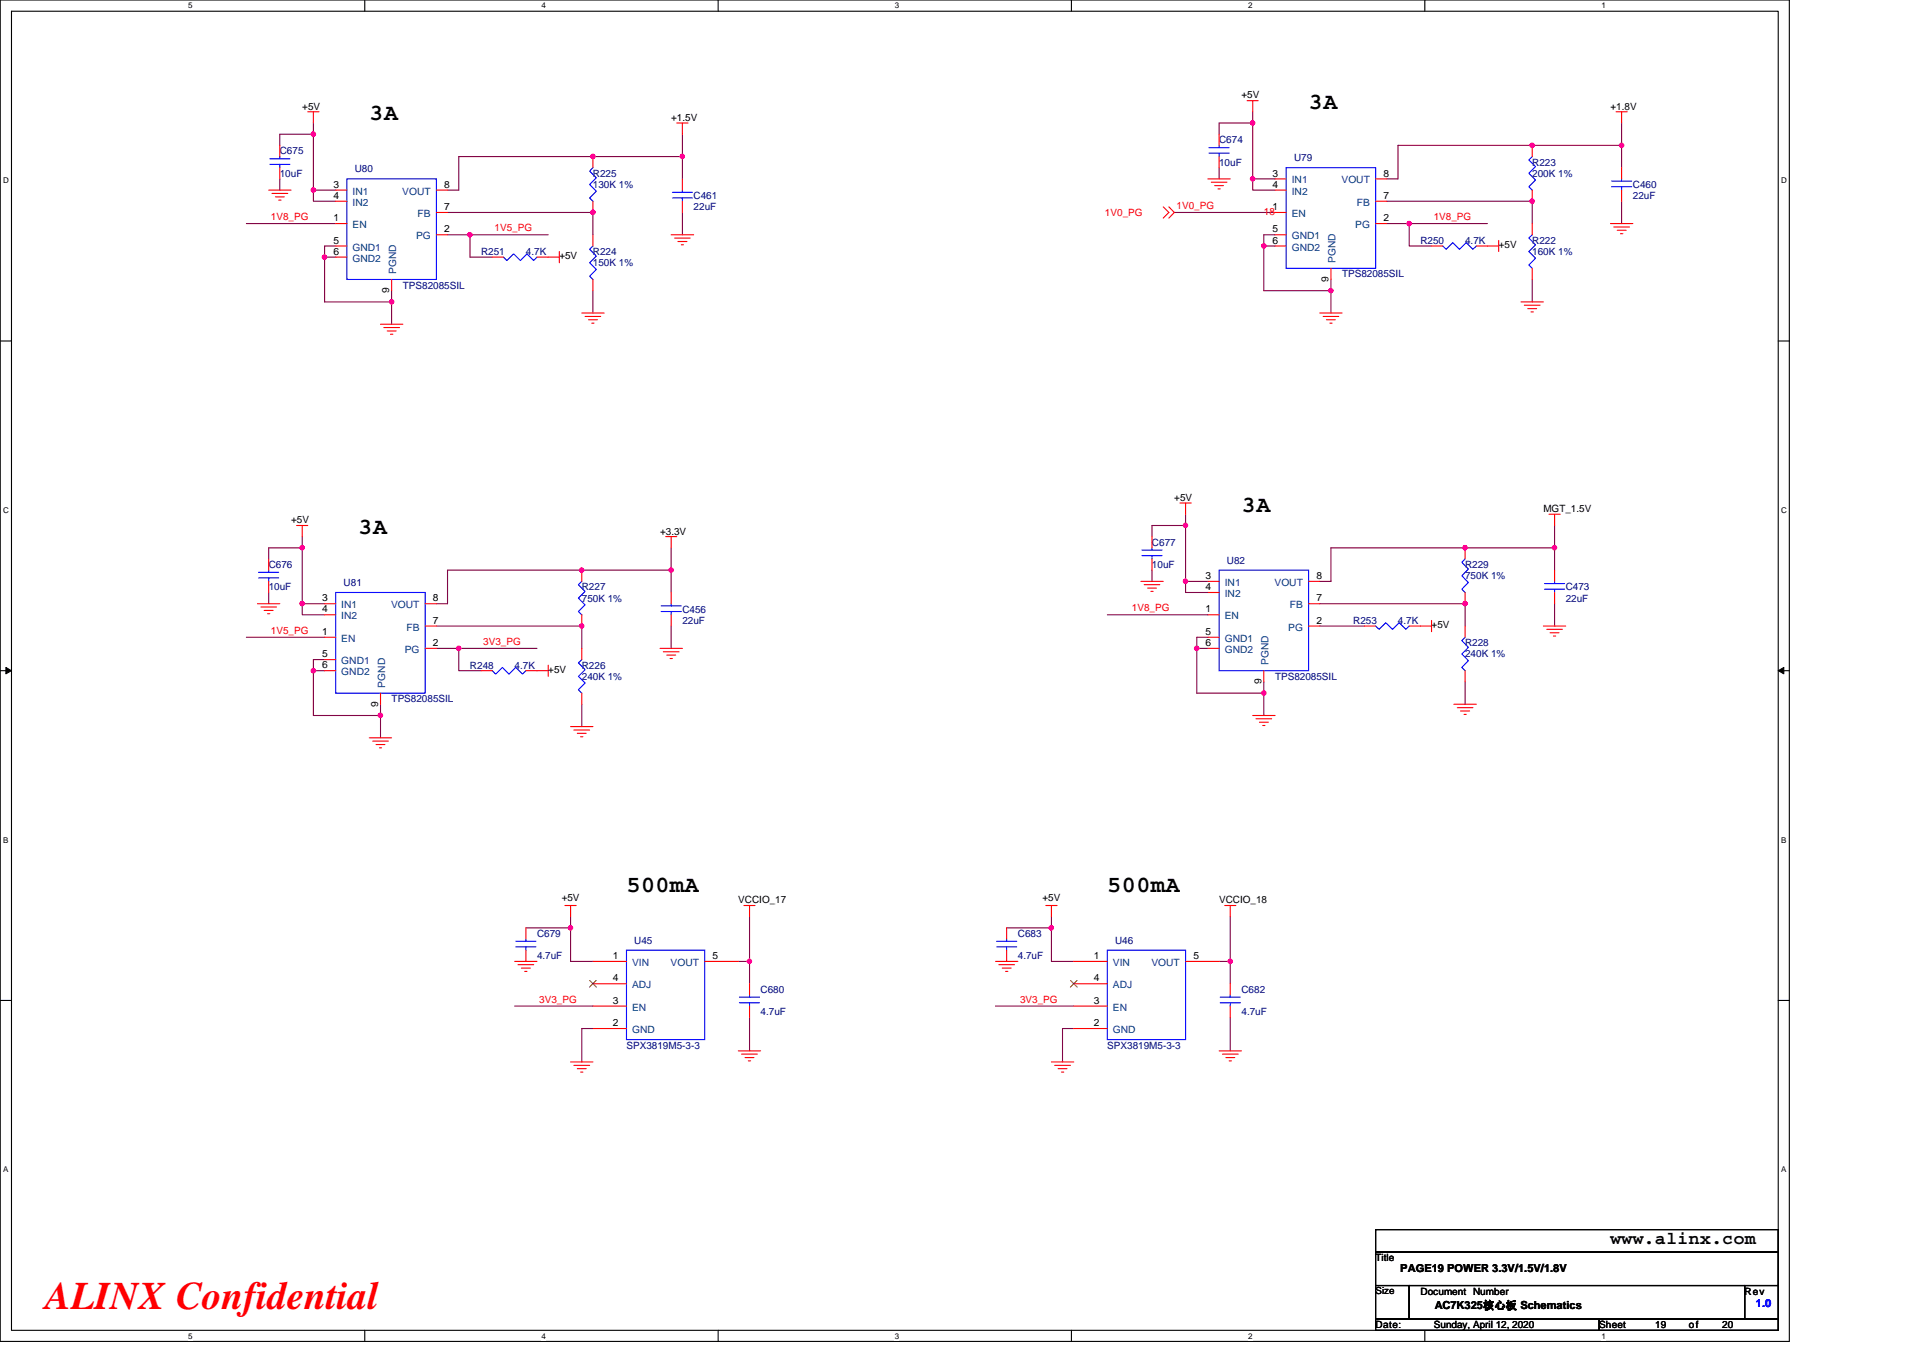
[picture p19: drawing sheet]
<svg xmlns="http://www.w3.org/2000/svg" width="297mm" height="210mm" viewBox="0 0 297 210" stroke-linecap="round" stroke-linejoin="round" font-family="sans-serif">
<defs><g id="words">
<text font-size="6" fill="#f00" x="7" y="202.3">ALINX Confidential</text>
<g font-size="3.6">
<text x="202.1" y="16.8">3A</text>
<text x="57" y="18.6">3A</text>
<text x="55.3" y="82.5">3A</text>
<text x="191.8" y="79">3A</text>
<text x="96.8" y="137.8">500mA</text>
<text x="171" y="137.8">500mA</text>
</g>
<text font-size="2.8" x="248.8" y="192.3">www.alinx.com</text>
<g font-size="1.7">
<text x="216.3" y="196.6">PAGE19 POWER 3.3V/1.5V/1.8V</text>
<text x="221.7" y="202.3">AC7K325核心板 Schematics</text>
</g>
<text font-size="1.7" fill="#00f" x="271.2" y="202">1.0</text>
<g font-size="1.5">
<text x="46.7" y="17">+5V</text>
<text x="191.8" y="15.2">+5V</text>
<text x="248.8" y="17">+1.8V</text>
<text x="103.7" y="18.7">+1.5V</text>
<text x="51.5" y="29">3</text>
<text x="68.6" y="29">8</text>
<text x="196.6" y="27.3">3</text>
<text x="196.6" y="29">4</text>
<text x="213.7" y="27.3">8</text>
<text x="51.5" y="30.7">4</text>
<text x="51.5" y="34.2">1</text>
<text x="68.6" y="32.5">7</text>
<text x="68.6" y="35.9">2</text>
<text x="196.6" y="35.9">5</text>
<text x="196.6" y="32.5">1</text>
<text x="213.7" y="30.7">7</text>
<text x="213.7" y="34.2">2</text>
<text x="51.5" y="37.7">5</text>
<text x="51.5" y="39.4">6</text>
<text x="86.4" y="40.1">+5V</text>
<text x="196.6" y="37.7">6</text>
<text x="231.5" y="38.4">+5V</text>
<text x="60.1" y="45.3" transform="rotate(-90 60.1 45.3)">9</text>
<text x="205.2" y="43.6" transform="rotate(-90 205.2 43.6)">9</text>
<text x="181.4" y="77.4">+5V</text>
<text x="45" y="80.9">+5V</text>
<text x="102" y="82.6">+3.3V</text>
<text x="238.4" y="79.1">MGT_1.5V</text>
<text x="186.2" y="89.5">3</text>
<text x="203.3" y="89.5">8</text>
<text x="49.8" y="92.9">3</text>
<text x="49.8" y="94.6">4</text>
<text x="66.9" y="92.9">8</text>
<text x="186.2" y="91.2">4</text>
<text x="186.2" y="94.6">1</text>
<text x="203.3" y="92.9">7</text>
<text x="49.8" y="101.6">5</text>
<text x="49.8" y="98.1">1</text>
<text x="66.9" y="96.4">7</text>
<text x="66.9" y="99.8">2</text>
<text x="186.2" y="98.1">5</text>
<text x="186.2" y="99.8">6</text>
<text x="203.3" y="96.4">2</text>
<text x="221.1" y="97.1">+5V</text>
<text x="49.8" y="103.3">6</text>
<text x="84.7" y="104">+5V</text>
<text x="194.9" y="105.7" transform="rotate(-90 194.9 105.7)">9</text>
<text x="58.4" y="109.2" transform="rotate(-90 58.4 109.2)">9</text>
<text x="86.8" y="139.2">+5V</text>
<text x="114" y="139.6">VCCIO_17</text>
<text x="161" y="139.2">+5V</text>
<text x="188.3" y="139.6">VCCIO_18</text>
<text x="94.7" y="148.2">1</text>
<text x="110.1" y="148.2">5</text>
<text x="168.9" y="148.2">1</text>
<text x="184.3" y="148.2">5</text>
<text x="94.7" y="151.6">4</text>
<text x="94.7" y="155.1">3</text>
<text x="168.9" y="151.6">4</text>
<text x="168.9" y="155.1">3</text>
<text x="94.7" y="158.6">2</text>
<text x="168.9" y="158.6">2</text>
<text x="212.5" y="194.9">Title</text>
<text x="212.5" y="200">Size</text>
<text x="219.4" y="200">Document Number</text>
<text x="269.5" y="200">Rev</text>
<text x="212.5" y="205.2">Date:</text>
<text x="221.5" y="205.2">Sunday, April 12, 2020</text>
<text x="247" y="205.2">Sheet</text>
<text x="255.7" y="205.2">19</text>
<text x="260.9" y="205.2">of</text>
<text x="266" y="205.2">20</text>
</g>
<g font-size="1.5" fill="#000080">
<text x="43.2" y="23.9">C675</text>
<text x="188.3" y="22.1">C674</text>
<text x="43.2" y="27.3">10uF</text>
<text x="54.8" y="26.6">U80</text>
<text x="91.6" y="27.3">R225</text>
<text x="91.6" y="29">130K 1%</text>
<text x="188.3" y="25.6">10uF</text>
<text x="199.9" y="24.9">U79</text>
<text x="236.7" y="25.6">R223</text>
<text x="236.7" y="27.3">200K 1%</text>
<text x="252.2" y="29">C460</text>
<text x="107.1" y="30.8">C461</text>
<text x="107.1" y="32.5">22uF</text>
<text x="252.2" y="30.8">22uF</text>
<text x="74.3" y="39.4">R251</text>
<text x="81.2" y="39.4">4.7K</text>
<text x="91.6" y="39.4">R224</text>
<text x="91.6" y="41.1">150K 1%</text>
<text x="219.4" y="37.7">R250</text>
<text x="226.3" y="37.7">4.7K</text>
<text x="236.7" y="37.7">R222</text>
<text x="236.7" y="39.4">160K 1%</text>
<text x="62.2" y="44.6">TPS82085SIL</text>
<text x="207.3" y="42.9">TPS82085SIL</text>
<text x="41.5" y="87.8">C676</text>
<text x="177.9" y="84.3">C677</text>
<text x="177.9" y="87.8">10uF</text>
<text x="189.5" y="87.1">U82</text>
<text x="226.3" y="87.8">R229</text>
<text x="226.3" y="89.5">750K 1%</text>
<text x="41.5" y="91.2">10uF</text>
<text x="53.1" y="90.5">U81</text>
<text x="89.9" y="91.2">R227</text>
<text x="89.9" y="92.9">750K 1%</text>
<text x="105.4" y="94.7">C456</text>
<text x="241.8" y="91.2">C473</text>
<text x="241.8" y="92.9">22uF</text>
<text x="105.4" y="96.4">22uF</text>
<text x="209" y="96.4">R253</text>
<text x="215.9" y="96.4">4.7K</text>
<text x="226.3" y="99.9">R228</text>
<text x="226.3" y="101.6">240K 1%</text>
<text x="72.6" y="103.3">R248</text>
<text x="79.5" y="103.3">4.7K</text>
<text x="89.9" y="103.3">R226</text>
<text x="89.9" y="105">240K 1%</text>
<text x="197" y="105">TPS82085SIL</text>
<text x="60.5" y="108.5">TPS82085SIL</text>
<text x="82.9" y="144.8">C679</text>
<text x="82.9" y="148.2">4.7uF</text>
<text x="98" y="145.8">U45</text>
<text x="157.2" y="144.8">C683</text>
<text x="157.2" y="148.2">4.7uF</text>
<text x="172.3" y="145.8">U46</text>
<text x="117.5" y="153.4">C680</text>
<text x="191.8" y="153.4">C682</text>
<text x="117.5" y="156.8">4.7uF</text>
<text x="191.8" y="156.8">4.7uF</text>
<text x="96.8" y="162">SPX3819M5-3-3</text>
<text x="171" y="162">SPX3819M5-3-3</text>
</g>
<g font-size="1.5" fill="#004080">
<text x="199.5" y="28.3">IN1</text>
<text x="207.2" y="28.3">VOUT</text>
<text x="54.5" y="30.1">IN1</text>
<text x="54.5" y="31.8">IN2</text>
<text x="54.5" y="35.2">EN</text>
<text x="62.1" y="30.1">VOUT</text>
<text x="64.5" y="33.5">FB</text>
<text x="199.5" y="30.1">IN2</text>
<text x="199.5" y="33.5">EN</text>
<text x="209.3" y="35.2">PG</text>
<text x="209.6" y="31.8">FB</text>
<text x="54.5" y="38.7">GND1</text>
<text x="54.5" y="40.4">GND2</text>
<text x="64.3" y="37">PG</text>
<text x="199.5" y="37">GND1</text>
<text x="199.5" y="38.7">GND2</text>
<text x="206.3" y="40.6" transform="rotate(-90 206.3 40.6)">PGND</text>
<text x="61.2" y="42.3" transform="rotate(-90 61.2 42.3)">PGND</text>
<text x="52.7" y="94">IN1</text>
<text x="52.7" y="95.7">IN2</text>
<text x="60.4" y="94">VOUT</text>
<text x="189.2" y="90.5">IN1</text>
<text x="189.2" y="92.2">IN2</text>
<text x="189.2" y="95.7">EN</text>
<text x="196.9" y="90.5">VOUT</text>
<text x="199.2" y="94">FB</text>
<text x="52.7" y="99.2">EN</text>
<text x="62.5" y="100.9">PG</text>
<text x="62.8" y="97.4">FB</text>
<text x="189.2" y="99.2">GND1</text>
<text x="189.2" y="100.9">GND2</text>
<text x="199" y="97.4">PG</text>
<text x="52.7" y="102.6">GND1</text>
<text x="52.7" y="104.3">GND2</text>
<text x="59.5" y="106.2" transform="rotate(-90 59.5 106.2)">PGND</text>
<text x="195.9" y="102.8" transform="rotate(-90 195.9 102.8)">PGND</text>
<text x="97.6" y="149.2">VIN</text>
<text x="103.6" y="149.2">VOUT</text>
<text x="171.9" y="149.2">VIN</text>
<text x="177.9" y="149.2">VOUT</text>
<text x="97.6" y="152.7">ADJ</text>
<text x="171.9" y="152.7">ADJ</text>
<text x="97.6" y="156.1">EN</text>
<text x="97.6" y="159.6">GND</text>
<text x="171.9" y="156.1">EN</text>
<text x="171.9" y="159.6">GND</text>
</g>
<g font-size="1.5" fill="#f00">
<text x="41.8" y="34">1V8_PG</text>
<text x="76.4" y="35.7">1V5_PG</text>
<text x="170.7" y="33.4">1V0_PG</text>
<text x="181.7" y="32.3">1V0_PG</text>
<text x="195.2" y="33.2">18</text>
<text x="221.5" y="34">1V8_PG</text>
<text x="174.8" y="94.4">1V8_PG</text>
<text x="41.8" y="97.9">1V5_PG</text>
<text x="74.7" y="99.6">3V3_PG</text>
<text x="83.3" y="154.9">3V3_PG</text>
<text x="157.6" y="154.9">3V3_PG</text>
</g>
<g font-size="1.2">
<text x="29.1" y="1.3">5</text>
<text x="83.6" y="1.3">4</text>
<text x="138.2" y="1.3">3</text>
<text x="192.8" y="1.3">2</text>
<text x="247.4" y="1.3">1</text>
<text x=".5" y="28.3">D</text>
<text x="275.1" y="28.3">D</text>
<text x=".5" y="79.2">C</text>
<text x="275.1" y="79.2">C</text>
<text x=".5" y="130.2">B</text>
<text x="275.1" y="130.2">B</text>
<text x=".5" y="181.1">A</text>
<text x="275.1" y="181.1">A</text>
<text x="29.1" y="206.8">5</text>
<text x="83.6" y="206.8">4</text>
<text x="138.2" y="206.8">3</text>
<text x="192.8" y="206.8">2</text>
<text x="247.4" y="206.8">1</text>
</g>
</g></defs>
<path d="M0 0h276.4v207.3h-276.4zM1.8 1.7h272.9v203.8h-272.9z" fill="none" stroke="#000" stroke-width=".17"/>
<g fill="#fff">
<path d="M29.1 .2h.6v1.4h-.6z"/>
<path d="M29.1 205.7h.6v1.4h-.6z"/>
</g>
<path d="M56.3 0v1.7M56.3 205.5v1.8" fill="none" stroke="#000" stroke-width=".17"/>
<g fill="#fff">
<path d="M83.6 .2h.7v1.4h-.7z"/>
<path d="M83.6 205.7h.7v1.4h-.7z"/>
</g>
<path d="M110.9 0v1.7M110.9 205.5v1.8" fill="none" stroke="#000" stroke-width=".17"/>
<g fill="#fff">
<path d="M138.2 .2h.7v1.4h-.7z"/>
<path d="M138.2 205.7h.7v1.4h-.7z"/>
</g>
<path d="M165.5 0v1.7M165.5 205.5v1.8" fill="none" stroke="#000" stroke-width=".17"/>
<g fill="#fff">
<path d="M192.8 .2h.6v1.4h-.6z"/>
<path d="M192.8 205.7h.6v1.4h-.6z"/>
</g>
<path d="M220.1 0v1.7M220.1 205.5v1.8" fill="none" stroke="#000" stroke-width=".17"/>
<g fill="#fff">
<path d="M247.4 .2h.6v1.4h-.6z"/>
<path d="M247.4 205.7h.6v1.4h-.6z"/>
<path d="M.5 27.2h.8v1.4h-.8z"/>
<path d="M275.1 27.2h.9v1.4h-.9z"/>
<path d="M.5 78.1h.8v1.4h-.8z"/>
<path d="M275.1 78.1h.9v1.4h-.9z"/>
</g>
<path d="M0 52.7h1.8M274.7 52.7h1.7" fill="none" stroke="#000" stroke-width=".17"/>
<g fill="#fff">
<path d="M.5 129.1h.8v1.4h-.8z"/>
<path d="M275.1 129.1h.8v1.4h-.8z"/>
</g>
<path d="M0 103.6h1.8M274.7 103.6h1.7" fill="none" stroke="#000" stroke-width=".17"/>
<path d="M.9 103.1l.9 .5-.9 .5zM274.7 103.6l.8-.5v1z" fill="#000" stroke="#000" stroke-width=".15"/>
<g fill="#fff">
<path d="M.5 180h.8v1.4h-.8z"/>
<path d="M275.1 180h.8v1.4h-.8z"/>
</g>
<path d="M0 154.6h1.8M274.7 154.6h1.7M212.5 190h62.2v3.5h-62.2zM212.5 193.5h62.2v5.1h-62.2zM212.5 198.6h5.2v5.2h-5.2zM217.7 198.6h51.8v5.2h-51.8zM269.5 198.6h5.2v5.2h-5.2zM212.5 203.8h34.5v1.7h-34.5zM247 203.8h27.7v1.7h-27.7z" fill="none" stroke="#000" stroke-width=".17"/>
<g fill="none" stroke="#800040" stroke-width=".17">
<path d="M48.4 19v1.7M193.5 19v8.6M193.5 17.3v1.7M193.5 19h-5.2v1.7M250.5 19v3.5M38.1 34.5h13.8M43.2 27.6v1.8M48.4 29.4v1.7h3.5M48.4 20.7v8.7M48.4 20.7h-5.2v1.8M48.4 29.4h3.5M50.1 39.7v7h10.4"/>
<path d="M50.1 39.7h1.8M51.9 38h-1.8v1.7M69.1 32.8h22.5v3.5M69.1 36.3h3.5M72.6 36.3v3.4h3.4M72.6 36.3h12.1M105.4 24.2h-34.5v5.2h-1.8M105.4 24.2v3.4M105.4 32.8v3.5M105.4 20.7v3.5M181.4 32.8h15.6M188.3 25.9v1.7"/>
<path d="M193.5 27.6h3.5M193.5 27.6v1.8h3.5M195.2 38v6.9h10.4M195.2 38h1.8M197 36.3h-1.8v1.7M214.2 31.1h22.5v3.4M214.2 34.5h3.5v3.5h3.4M217.7 34.5h12.1M250.5 22.5v3.4M250.5 31.1v3.4M250.5 22.5h-34.6v5.1h-1.7M60.5 44.9v1.8"/>
<path d="M60.5 46.7v3.4M91.6 44.9v3.5M205.6 43.2v1.7M205.6 44.9v3.5M236.7 43.2v3.5M183.1 79.5v1.7M38.1 98.5h12M41.5 91.5v1.8M46.7 93.3v1.7h3.4M46.7 84.6v8.7M46.7 84.6h-5.2v1.8M46.7 82.9v1.7"/>
<path d="M46.7 93.3h3.4M67.4 96.7h22.5v3.5M103.7 88.1h-34.6v5.2h-1.7M103.7 88.1v3.4M103.7 96.7v3.5M103.7 84.6v3.5M171 95h15.6M177.9 88.1v1.7M183.1 89.8v1.7h3.5M183.1 81.2h-5.2v1.7M183.1 81.2v8.6M183.1 89.8h3.5"/>
<path d="M186.6 98.5h-1.7v1.7M203.9 93.3h22.4v3.4M203.9 96.7h6.9M240.1 81.2v3.4M240.1 84.6v3.5M240.1 93.3v3.4M240.1 84.6h-34.5v5.2h-1.7M48.4 103.6h1.7M48.4 103.6v7h10.4M50.1 101.9h-1.7v1.7M58.8 110.6v3.4M58.8 108.8v1.8"/>
<path d="M67.4 100.2h3.5v3.4h3.4M70.9 100.2h12M89.9 108.8v3.5M184.9 100.2h1.7M184.9 100.2v6.9h10.3M195.2 107.1v3.5M195.2 105.4v1.7M226.3 105.4v3.4M79.5 155.4h12.1M88.1 141.6v1.8h-6.9M88.1 143.4v5.1h3.5M91.6 158.9h-1.7v5.2"/>
<path d="M114 148.5h1.8M115.8 141.6v6.9M115.8 148.5v3.5M115.8 157.2v5.2M153.8 155.4h12.1M155.5 143.4h6.9M162.4 141.6v1.8M162.4 143.4v5.1h3.5M165.9 158.9h-1.8v5.2M188.3 148.5h1.7M190 141.6v6.9M190 148.5v3.5"/>
<path d="M190 157.2v5.2"/>
</g>
<g fill="#f0f" stroke="#f0f" stroke-width=".17">
<circle cx="236.7" cy="31.1" r=".34"/>
<circle cx="250.5" cy="22.5" r=".34"/>
<circle cx="236.7" cy="22.5" r=".34"/>
<circle cx="205.6" cy="44.9" r=".33"/>
<circle cx="195.2" cy="38" r=".34"/>
<circle cx="193.5" cy="27.6" r=".33"/>
<circle cx="193.5" cy="19" r=".33"/>
<circle cx="217.7" cy="34.5" r=".34"/>
<circle cx="91.6" cy="32.8" r=".34"/>
<circle cx="105.4" cy="24.2" r=".34"/>
<circle cx="91.6" cy="24.2" r=".34"/>
<circle cx="60.5" cy="46.6" r=".34"/>
<circle cx="50.1" cy="39.7" r=".34"/>
<circle cx="48.4" cy="29.4" r=".34"/>
<circle cx="48.4" cy="20.7" r=".34"/>
<circle cx="72.6" cy="36.3" r=".33"/>
<circle cx="226.3" cy="93.3" r=".34"/>
<circle cx="240.1" cy="84.6" r=".34"/>
<circle cx="226.3" cy="84.6" r=".34"/>
<circle cx="184.8" cy="100.2" r=".34"/>
<circle cx="195.2" cy="107.1" r=".34"/>
<circle cx="183.1" cy="89.8" r=".34"/>
<circle cx="183.1" cy="81.2" r=".34"/>
<circle cx="115.8" cy="148.5" r=".33"/>
<circle cx="88.1" cy="143.4" r=".34"/>
<circle cx="190" cy="148.5" r=".33"/>
<circle cx="162.4" cy="143.4" r=".34"/>
<circle cx="89.9" cy="96.7" r=".33"/>
<circle cx="103.7" cy="88.1" r=".33"/>
<circle cx="89.9" cy="88.1" r=".33"/>
<circle cx="58.8" cy="110.5" r=".34"/>
<circle cx="48.4" cy="103.6" r=".34"/>
<circle cx="46.7" cy="93.3" r=".34"/>
<circle cx="46.7" cy="84.6" r=".34"/>
<circle cx="70.8" cy="100.2" r=".34"/>
</g>
<g fill="none" stroke="#f00" stroke-width=".17">
<path d="M47.5 17.3h1.8M48.4 17.3v1.7M104.5 19h1.8M105.4 19v1.7M192.6 15.6h1.7M193.5 15.6v1.7M249.6 17.3h1.8M250.5 17.3v1.7M41.5 29.4h3.5M42 29.9h2.4M42.5 30.4h1.4M43 30.9h.4"/>
<path d="M43.2 22.5v1.7M43.2 25.9v1.7M51.9 29.4h1.7M51.9 31.1h1.7M51.9 38h1.7M51.9 39.7h1.7M51.9 34.5h1.7M67.4 32.8h1.7M67.4 29.4h1.7M67.4 36.3h1.7M76 39.7h1.8M82.9 39.7h3.5"/>
<path d="M86.4 38.9v1.7M91.6 31.1v1.7M91.6 24.2v1.7M91.6 36.3v1.7M103.7 36.3h3.4M104.2 36.8h2.4M104.7 37.3h1.4M105.2 37.8h.4M105.4 27.6v1.8M105.4 31.1v1.7M179.7 32l.8 .8-.8 .9M180.5 32l.9 .8-.9 .9"/>
<path d="M186.6 27.6h3.4M187.1 28.2h2.4M187.6 28.7h1.4M188.1 29.2h.4M188.3 20.7v1.8M188.3 24.2v1.7M197 27.6h1.7M197 29.4h1.7M197 36.3h1.7M197 38h1.7M197 32.8h1.7M212.5 31.1h1.7"/>
<path d="M212.5 27.6h1.7M212.5 34.5h1.7M221.1 38h1.8M228 38h3.5M231.5 37.1v1.8M236.7 34.5v1.8M236.7 29.4v1.7M236.7 22.5v1.7M248.8 34.5h3.4M249.3 35.1h2.4M249.8 35.6h1.4M250.3 36.1h.4"/>
<path d="M250.5 25.9v1.7M250.5 29.4v1.7M58.8 50.1h3.4M59.3 50.6h2.4M59.8 51.1h1.4M60.3 51.6h.4M60.5 43.2v1.7M89.9 48.4h3.4M90.4 48.9h2.4M90.9 49.4h1.4M91.4 49.9h.4M91.6 43.2v1.7"/>
<path d="M203.9 48.4h3.4M204.4 48.9h2.4M204.9 49.4h1.4M205.4 49.9h.4M205.6 41.5v1.7M234.9 46.7h3.5M235.5 47.2h2.4M236 47.7h1.4M236.5 48.2h.4M236.7 41.5v1.7M182.3 77.7h1.7M183.1 77.7v1.8"/>
<path d="M239.3 79.5h1.7M240.1 79.5v1.7M39.8 93.3h3.4M40.3 93.8h2.4M40.8 94.3h1.4M41.3 94.8h.4M41.5 86.4v1.7M41.5 89.8v1.7M45.8 81.2h1.7M46.7 81.2v1.7M50.1 93.3h1.8M50.1 95h1.8"/>
<path d="M50.1 98.5h1.8M65.7 96.7h1.7M65.7 93.3h1.7M89.9 95v1.7M89.9 88.1v1.7M102.8 82.9h1.7M103.7 82.9v1.7M103.7 91.5v1.8M103.7 95v1.7M176.2 89.8h3.5M176.7 90.3h2.5M177.3 90.9h1.3"/>
<path d="M177.8 91.4h.3M177.9 82.9v1.7M177.9 86.4v1.7M186.6 89.8h1.7M186.6 91.5h1.7M186.6 98.5h1.7M186.6 95h1.7M202.1 93.3h1.8M202.1 89.8h1.8M202.1 96.7h1.8M210.8 96.7h1.7M217.7 96.7h3.4"/>
<path d="M221.1 95.9v1.7M226.3 91.5v1.8M226.3 84.6v1.8M226.3 96.7v1.8M238.4 96.7h3.4M238.9 97.2h2.4M239.4 97.8h1.4M240 98.3h.3M240.1 88.1v1.7M240.1 91.5v1.8M50.1 101.9h1.8M50.1 103.6h1.8"/>
<path d="M57 114h3.5M57.6 114.5h2.4M58.1 115h1.4M58.6 115.5h.3M58.8 107.1v1.7M65.7 100.2h1.7M74.3 103.6h1.7M81.2 103.6h3.5M84.7 102.8v1.7M88.1 112.3h3.5M88.6 112.8h2.5M89.2 113.3h1.3"/>
<path d="M89.7 113.8h.3M89.9 107.1v1.7M89.9 100.2v1.7M102 100.2h3.4M102.5 100.7h2.4M103 101.2h1.4M103.5 101.7h.4M186.6 100.2h1.7M193.5 110.6h3.5M194 111.1h2.4M194.5 111.6h1.4M195 112.1h.4"/>
<path d="M195.2 103.6v1.8M224.6 108.8h3.4M225.1 109.3h2.4M225.6 109.9h1.4M226.1 110.4h.4M226.3 103.6v1.8M87.3 139.9h1.7M88.1 139.9v1.7M114.9 139.9h1.7M115.8 139.9v1.7M161.5 139.9h1.8M162.4 139.9v1.7"/>
<path d="M189.2 139.9h1.7M190 139.9v1.7M79.5 148.5h3.4M80 149.1h2.4M80.5 149.6h1.4M81 150.1h.4M81.2 143.4v1.7M81.2 146.8v1.7M91.6 148.5h5.2M91.6 152h5.2M91.6 155.4h5.2M91.6 158.9h5.2"/>
<path d="M108.9 148.5h5.1M115.8 152v1.7M115.8 155.4v1.8M153.8 148.5h3.4M154.3 149.1h2.4M154.8 149.6h1.4M155.3 150.1h.4M155.5 143.4v1.7M155.5 146.8v1.7M165.9 148.5h5.1M165.9 152h5.1M165.9 155.4h5.1"/>
<path d="M165.9 158.9h5.1M183.1 148.5h5.2M190 152v1.7M190 155.4v1.8M88.1 164.1h3.5M88.6 164.6h2.5M89.2 165.1h1.3M89.7 165.7h.3M114 162.4h3.5M114.6 162.9h2.4M115.1 163.4h1.4M115.6 163.9h.3"/>
<path d="M162.4 164.1h3.5M162.9 164.6h2.5M163.4 165.1h1.4M164 165.7h.3M188.3 162.4h3.5M188.8 162.9h2.5M189.4 163.4h1.3M189.9 163.9h.3"/>
</g>
<g fill="none" stroke="#00f" stroke-width=".17">
<path d="M41.7 25.4h3.1M41.7 24.5h3.1M43.2 24.2v.3M43.2 25.4v.5M53.6 27.6h13.8v15.6h-13.8zM77.8 39.7l.5 .6 1-1.1 1.1 1.1 1-1.1 1 1.1 .5-.6M91.6 25.9l-.5 .5 1 1.1-1 1 1 1-1 1.1 .5 .5M91.6 38l-.5 .5 1 1.1-1 1 1 1-1 1.1 .5 .5M103.9 30.6h3.1M103.9 29.7h3.1M105.4 29.4v.3M105.4 30.6v.5"/>
<path d="M186.7 23.7h3.2M186.7 22.8h3.2M188.3 22.5v.3M188.3 23.7v.5M198.7 25.9h13.8v15.6h-13.8zM222.9 38l.5 .5 1-1 1 1 1.1-1 1 1 .5-.5M236.7 36.3l-.5 .5 1 1-1 1.1 1 1-1 1 .5 .6M236.7 24.2l-.5 .5 1 1-1 1.1 1 1-1 1.1 .5 .5M248.9 28.9h3.1M248.9 28h3.1M250.5 27.6v.4M250.5 28.9v.5"/>
<path d="M39.9 89.3h3.1M39.9 88.4h3.1M41.5 88.1v.3M41.5 89.3v.5M51.9 91.5h13.8v15.6h-13.8zM89.9 89.8l-.6 .5 1.1 1.1-1.1 1 1.1 1.1-1.1 1 .6 .5M102.1 94.5h3.1M102.1 93.6h3.1M103.7 93.3v.3M103.7 94.5v.5M176.4 85.9h3.1M176.4 85h3.1"/>
<path d="M177.9 84.6v.4M177.9 85.9v.5M188.3 88.1h13.8v15.5h-13.8zM212.5 96.7l.5 .5 1.1-1 1 1 1-1 1.1 1 .5-.5M226.3 86.4l-.5 .5 1 1-1 1.1 1 1-1 1 .5 .5M226.3 98.5l-.5 .5 1 1-1 1 1 1.1-1 1 .5 .5M238.6 91h3.1M238.6 90.2h3.1M240.1 89.8v.4M240.1 91v.5M76 103.6l.6 .6 1-1.1 1 1.1 1.1-1.1 1 1.1 .5-.6M89.9 101.9l-.6 .5 1.1 1.1-1.1 1 1.1 1-1.1 1.1 .6 .5"/>
<path d="M79.7 146.3h3.1M79.7 145.4h3.1M81.2 145.1v.3M81.2 146.3v.5M96.8 146.8h12.1v13.8h-12.1zM114.2 154.9h3.1M114.2 154.1h3.1M115.8 153.7v.4M115.8 154.9v.5M153.9 146.3h3.2M153.9 145.4h3.2M155.5 145.1v.3"/>
<path d="M155.5 146.3v.5M171 146.8h12.1v13.8h-12.1zM188.5 154.9h3.1M188.5 154.1h3.1M190 153.7v.4M190 154.9v.5"/>
</g>
<path d="M91.1 151.5l1 1M92.1 151.5l-1 1M165.4 151.5l1 1M166.4 151.5l-1.1 1" fill="none" stroke="#804000" stroke-width=".15"/>
<use href="#words"/>
</svg>
